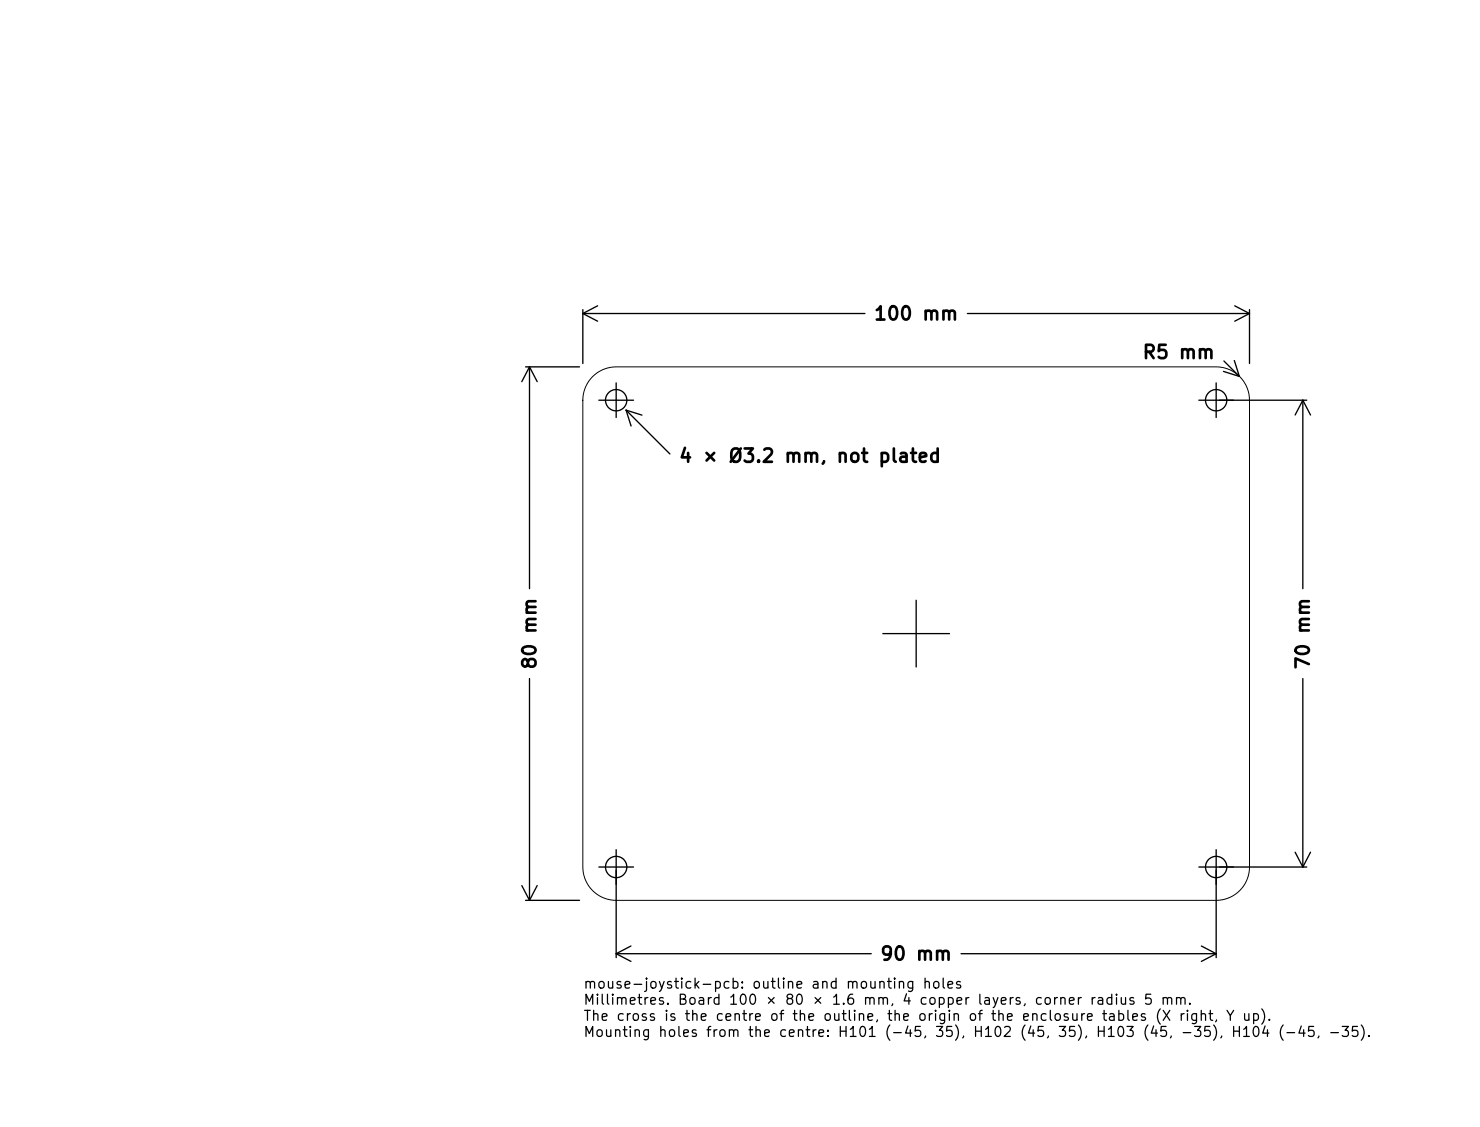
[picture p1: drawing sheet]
<svg xmlns="http://www.w3.org/2000/svg" width="222mm" height="169mm" viewBox="0 0 222 169" stroke-linecap="round" stroke-linejoin="round" font-family="sans-serif">
<defs><g id="words">
<g font-size="2">
<text x="130.9" y="48.5">100 mm</text>
<text x="171.2" y="54.3">R5 mm</text>
<text x="101.7" y="69.9">4 × Ø3.2 mm, not plated</text>
<text x="80.9" y="100.5" transform="rotate(-90 80.9 100.5)">80 mm</text>
<text x="196.9" y="100.5" transform="rotate(-90 196.9 100.5)">70 mm</text>
<text x="131.9" y="144.5">90 mm</text>
</g>
<g font-size="1.5">
<text x="87.4" y="148.6">mouse-joystick-pcb: outline and mounting holes</text>
<text x="87.4" y="151">Millimetres. Board 100 × 80 × 1.6 mm, 4 copper layers, corner radius 5 mm.</text>
<text x="87.4" y="153.5">The cross is the centre of the outline, the origin of the enclosure tables (X right, Y up).</text>
<text x="87.4" y="155.9">Mounting holes from the centre: H101 (-45, 35), H102 (45, 35), H103 (45, -35), H104 (-45, -35).</text>
</g>
</g></defs>
<path d="M88.9 56.5a5 5 0 0 1 3.5-1.5h90a5 5 0 0 1 5 5v70a5 5 0 0 1-5 5h-90a5 5 0 0 1-5-5v-70a5 5 0 0 1 1.5-3.5z" fill="none" stroke="#000" stroke-width=".15"/>
<g fill="none" stroke="#000" stroke-width=".2">
<path d="M78.8 55h8.1M79.4 55v33.3M79.4 55l1.2 2.2M79.4 55l-1.1 2.2M87.4 46.4v8.1M87.4 47h42.3M87.4 47l2.2 1.2M89.6 45.9l-2.2 1.1M92.4 57.4v5.2M145.1 47h42.3M182.4 57.4v5.2M183.5 55.7l2.4 .7"/>
<path d="M183.6 54.1l2.3 2.3M185.1 54.1l.8 2.3M185.2 45.9l2.2 1.1M187.4 46.4v8.1M187.4 47l-2.2 1.2M89.8 60h5.2M93.9 61.5l6.6 6.6M93.9 61.5l2.4 .8M93.9 61.5l.8 2.4M179.8 60h16.2M195.4 60v28.3M195.4 60l1.2 2.2"/>
<path d="M195.4 60l-1.1 2.2M132.4 95h10M137.4 90v10M79.4 101.7v33.3M195.4 101.7v28.3M78.3 132.8l1.1 2.2M78.8 135h8.1M80.6 132.8l-1.2 2.2M89.8 130h5.2M92.4 127.4v16.2M179.8 130h16.2M182.4 127.4v16.2"/>
<path d="M194.3 127.8l1.1 2.2M196.6 127.8l-1.2 2.2M92.4 143h38.3M92.4 143l2.2 1.2M94.6 141.9l-2.2 1.1M144.2 143h38.2M180.2 141.9l2.2 1.1M182.4 143l-2.2 1.2"/>
<circle cx="92.4" cy="60" r="1.6"/>
<circle cx="182.4" cy="60" r="1.6"/>
<circle cx="92.4" cy="130" r="1.6"/>
<circle cx="182.4" cy="130" r="1.6"/>
</g>
<use href="#words"/>
</svg>
